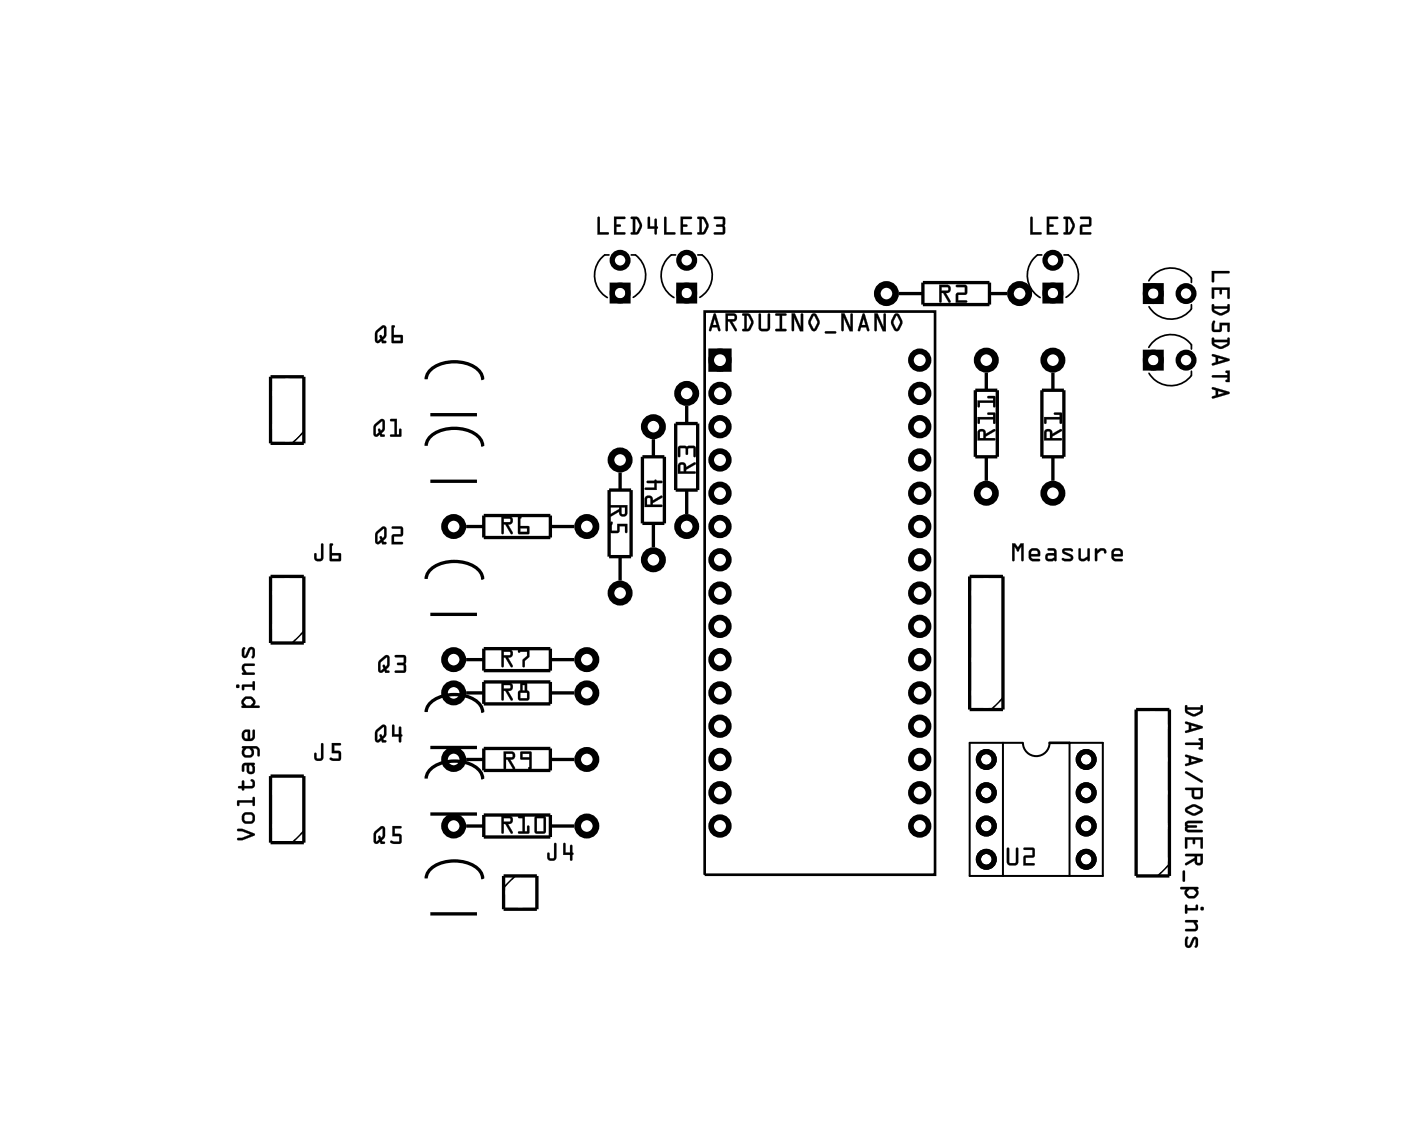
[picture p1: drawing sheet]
<svg xmlns="http://www.w3.org/2000/svg" width="107mm" height="87mm" viewBox="0 0 107 87" stroke-linecap="round" stroke-linejoin="round" font-family="sans-serif">
<path d="M8.6 8.6h.1M53.8 23.8h17.5v43h-17.5zM80.1 56.7h1.5" fill="none" stroke="#000" stroke-width=".2"/>
<path d="M8.6 8.6h.1" fill="none" stroke="#000" stroke-width=".08"/>
<g fill="none" stroke="#000" stroke-width=".25">
<path d="M20.6 28.8h2.6v5h-2.6zM32.8 31.7h3.6M32.8 36.7h3.6M36.8 28.9a1.39 1.39 0 0 0-1.1-1.1 2.97 2.97 0 0 0-2.9 .5l-.2 .3-.1 .4M36.8 34a1.39 1.39 0 0 0-1.1-1.1 2.97 2.97 0 0 0-2.9 .5l-.2 .3-.1 .3M36.9 39.3h5.1v1.7h-5.1zM46.5 37.4h1.7v5.1h-1.7zM47.3 36.1v1.3M49 34.9h1.7v5h-1.7zM49.9 33.5v1.4M49.9 39.9v1.9M51.6 32.3h1.6v5.1h-1.6z"/>
<path d="M52.4 31v1.3M52.4 37.4v1.8M68.6 22.4h1.8M70.4 21.6h5.1v1.6h-5.1zM74.4 29.8h1.7v5.1h-1.7zM75.3 28.4v1.4M75.3 34.9v1.8M75.5 22.4h1.3M79.5 29.8h1.7v5.1h-1.7zM80.3 28.4v1.4M80.3 34.9v1.8M20.6 44h2.6v5.1h-2.6z"/>
<path d="M20.6 59.2h2.6v5.1h-2.6zM32.8 46.9h3.6M32.8 57.1h3.6M35.6 58h1.3M35.6 52.9h1.3M35.6 50.3h1.3M35.6 40.2h1.3M36.8 44.2a1.39 1.39 0 0 0-1.1-1.2 2.97 2.97 0 0 0-2.9 .5l-.2 .3-.1 .4M36.8 59.4a1.39 1.39 0 0 0-1.1-1.1 2.97 2.97 0 0 0-2.9 .5l-.2 .3-.1 .3M36.8 54.3a1.39 1.39 0 0 0-1.1-1.1 2.97 2.97 0 0 0-2.9 .5l-.2 .3-.1 .4M36.9 57.1h5.1v1.7h-5.1zM36.9 49.5h5.1v1.7h-5.1z"/>
<path d="M36.9 52h5.1v1.7h-5.1zM42 58h1.8M42 52.9h1.8M42 50.3h1.8M42 40.2h1.8M47.3 42.5v1.8M74 44h2.5v10.2h-2.5zM86.7 54.2h2.5v12.7h-2.5zM32.8 69.8h3.6M32.8 62.1h3.6M35.6 63h1.3M36.8 67a1.39 1.39 0 0 0-1.1-1.1 2.97 2.97 0 0 0-2.9 .5l-.2 .3-.1 .4"/>
<path d="M36.9 62.2h5.1v1.7h-5.1zM38.4 66.9h2.6v2.5h-2.6zM42 63h1.8"/>
</g>
<g fill="none" stroke="#000" stroke-width=".13">
<path d="M46.5 19.5a.97 .97 0 0 0-1 .8 1.95 1.95 0 0 0 .8 2.4M48.2 19.5h.3a1.95 1.95 0 0 1-.2 3.2M51.5 19.5a.97 .97 0 0 0-.9 .8 1.95 1.95 0 0 0 .8 2.4M53.2 19.5h.4M53.6 19.5a1.95 1.95 0 0 1-.2 3.2M79.5 19.5a.97 .97 0 0 0-1 .8 1.95 1.95 0 0 0 .9 2.4M81.2 19.5h.3a1.95 1.95 0 0 1-.2 3.2M23.2 32.9l-.9 .9M87.6 26.5a1.95 1.95 0 0 1 3.3-.2v.3M87.6 21.4a1.95 1.95 0 0 1 3.3-.2v.4M90.9 28.3v.4a1.95 1.95 0 0 1-3.2-.2M90.9 23.3v.3a1.95 1.95 0 0 1-3.2-.2"/>
<path d="M23.2 48.2l-.9 .9M76.5 53.3l-.9 .9M23.2 63.4l-.9 .9M39.3 66.9l-.9 .8M89.2 66l-.9 .9"/>
</g>
<path d="M76.5 56.7v10.2M80.1 56.7a1.02 1.02 0 0 1-1 1 1.02 1.02 0 0 1-1.1-1h-4v10.2h10.1v-10.2h-2.5v10.2" fill="none" stroke="#000" stroke-width=".15"/>
<g fill="#000">
<path d="M45.6 16.6h.2v1.1h.6a.1 .1 0 0 1 .1 .1 .1 .1 0 0 1-.1 .1h-.8zM45.6 16.6v1.3h.8v-.2h-.6v-1.1zM46.8 16.5h.8a.1 .1 0 0 1 .1 .1 .1 .1 0 0 1-.1 .1h-.6v.4h.3a.1 .1 0 0 1 .1 .1 .1 .1 0 0 1-.1 .1h-.3v.4h.6a.1 .1 0 0 1 .1 .1 .1 .1 0 0 1-.1 .1h-.8zM46.9 16.5v1.4h.8v-.2h-.7v-.4h.3l.1-.1-.1-.1h-.3v-.4h.6l.1-.1zM48.1 16.6h.6l.3 .6-.3 .6-.5 .1a.1 .1 0 0 1-.1-.1 .1 .1 0 0 1 .1-.1h.1v-1h-.2zM48.1 16.6v.1h.2v1h-.1l-.1 .1 .5 .1 .3-.5v-.4l-.2-.4zM48.5 16.7v1h.1l.2-.5-.2-.4zM48.5 16.7l.1 .1 .2 .4-.3 .5zM49.4 16.6h.2v.7h.3v-.5a.1 .1 0 0 1 .1-.1 .1 .1 0 0 1 .1 .1v.5a.09 .09 0 0 1 .1 .1 .09 .09 0 0 1-.1 .1v.3a.1 .1 0 0 1-.1 .1 .1 .1 0 0 1-.1-.1v-.3h-.5zM49.5 16.6l-.1 .9 .5-.1 .1 .4 .1 .1v-.5h.1l-.1-.1v-.6h-.1l-.1 .6h-.3v-.7z"/>
<path d="M45.6 16.6h.2v1.1h.6v.2h-.8zM46.9 16.5l.8 .1-.1 .1h-.6v.4h.3l.1 .1-.1 .1h-.3v.4h.7v.2h-.8zM48.1 16.6h.6a.8 .8 0 0 1 .1 1.2l-.2 .1-.5-.1 .2-.1v-1h-.2zM48.5 16.7v1l.3-.5-.2-.4zM49.4 16.6h.2v.7h.3v-.6h.2v.6l.1 .1-.1 .1v.4l-.2-.1v-.3h-.5z"/>
<path d="M50.7 16.6h.2l-.1 1.1h.6a.1 .1 0 0 1 .1 .1 .1 .1 0 0 1-.1 .1h-.7zM50.7 16.6v1.3h.8v-.2h-.7v-1.1zM51.9 16.5h.8a.1 .1 0 0 1 .1 .1 .1 .1 0 0 1-.1 .1h-.6v.4h.3a.1 .1 0 0 1 .1 .1 .1 .1 0 0 1-.1 .1h-.3v.4h.6a.1 .1 0 0 1 .1 .1 .1 .1 0 0 1-.1 .1h-.8zM51.9 16.5v1.4h.8v-.2h-.6v-.4h.3v-.1v-.1h-.3v-.4h.6l.1-.1zM53.2 16.6h.6l.3 .6-.3 .6-.5 .1a.1 .1 0 0 1-.1-.1 .1 .1 0 0 1 .1-.1h.1v-1h-.2zM53.2 16.6v.1h.2v1h-.1l-.1 .1 .5 .1 .3-.5v-.4l-.3-.4zM53.5 16.7l.1 1h.1l.2-.5-.2-.4zM53.5 16.7l.2 .1 .2 .4-.3 .5h-.1zM54.5 16.6l.6-.1 .2 .2v.5v.6l-.2 .1h-.6a.1 .1 0 0 1-.1-.1 .1 .1 0 0 1 .1-.1h.6v-.4h-.4a.1 .1 0 0 1-.1-.1 .1 .1 0 0 1 .1-.1h.4v-.4h-.6zM54.5 16.6v.1h.7l-.1 .4h-.4l-.1 .1 .1 .1h.4l.1 .4h-.7v.1l.7 .1 .1-.2-.1-.5 .1-.5-.2-.2z"/>
<path d="M50.7 16.6h.1v1.1h.7v.2h-.8zM51.9 16.5l.9 .1-.1 .1h-.6v.4h.3l.1 .1-.1 .1h-.3v.4h.6v.2h-.8zM53.2 16.6h.5a.8 .8 0 0 1 .1 1.2l-.1 .1-.5-.1 .2-.1v-1h-.2zM53.5 16.7v1h.1l.3-.5-.2-.4zM54.5 16.6l.6-.1 .2 .1v.6v.5l-.1 .2-.7-.1v-.1h.6v-.4h-.4l-.1-.1 .1-.1h.4v-.4h-.6z"/>
<path d="M78.6 16.6h.2v1.1h.6a.1 .1 0 0 1 .1 .1 .1 .1 0 0 1-.1 .1h-.8zM78.6 16.6v1.3h.8v-.2h-.6v-1.1zM79.9 16.5h.8a.1 .1 0 0 1 .1 .1 .1 .1 0 0 1-.1 .1h-.7v.4h.3a.1 .1 0 0 1 .1 .1 .1 .1 0 0 1-.1 .1h-.3v.4h.7a.1 .1 0 0 1 .1 .1 .1 .1 0 0 1-.1 .1h-.8zM79.9 16.5v1.4h.8v-.2h-.7v-.4h.3l.1-.1-.1-.1h-.3v-.4h.7v-.1zM81.2 16.6h.5l.3 .6-.2 .6-.6 .1a.1 .1 0 0 1-.1-.1 .1 .1 0 0 1 .1-.1h.1v-1h-.1zM81.2 16.6v.1h.1v1h-.1l-.1 .1 .5 .1 .4-.5v-.4l-.3-.4zM81.5 16.7v1h.1l.2-.5-.2-.4zM81.5 16.7l.1 .1 .2 .4-.3 .5zM82.4 16.6l.7-.1 .2 .1-.1 .7h-.6v.4h.6a.1 .1 0 0 1 .1 .1 .1 .1 0 0 1-.1 .1h-.8v-.7l.7-.1v-.4h-.7zM82.4 16.6l.1 .1h.6v.4l-.6 .1-.1 .7h.8v-.2h-.6v-.4l.6-.1v-.5l-.1-.2z"/>
<path d="M78.6 16.6h.2v1.1h.6v.2h-.8zM79.9 16.5l.8 .1v.1h-.7v.4h.3l.1 .1-.1 .1h-.3v.4h.7v.2h-.8zM81.2 16.6h.5a.8 .8 0 0 1 .1 1.2l-.2 .1-.5-.1h.1l.1-.1v-1h-.1zM81.5 16.7v1l.3-.5-.2-.4zM82.4 16.6l.7-.1 .2 .1-.1 .7h-.6v.4h.6v.2h-.8v-.7l.7-.1v-.4h-.7z"/>
<path d="M28.6 32.4l.5-.4h.2l.1 .8-.3 .3 .1 .1h.1a.1 .1 0 0 1 .1 0 .1 .1 0 0 1-.1 .1h-.3v-.1l-.2 .1h-.2a.94 .94 0 0 1-.1-.8zM28.6 32.4a.97 .97 0 0 0-.1 .8l.2 .1 .3-.1v.1h.3v-.1h-.1l-.1-.1 .2-.3 .1-.6a.21 .21 0 0 0-.2-.2 .21 .21 0 0 0-.2 0zM28.7 32.5v.7l.2-.2-.1-.2a.11 .11 0 0 1 .2-.1 .11 .11 0 0 1 .1 .2l.1-.2v-.5zM28.7 32.5l.5-.4v.6a.14 .14 0 0 1-.1 .2 .14 .14 0 0 1-.2-.2l-.1 .1 .1 .2-.2 .2zM29.8 32h.5v1.2h.1v-.4a.1 .1 0 0 1 .1-.1 .1 .1 0 0 1 .1 .1v.5h-.8a.1 .1 0 0 1-.1-.1 .1 .1 0 0 1 .1 0h.3v-1h-.3zM29.8 32v.1h.3v1.1h-.3v.1h.8v-.6l-.1 .1v.4h-.2v-1.2z"/>
<path d="M28.6 32.4l.5-.4h.2l.1 .8-.3 .3 .3 .1-.1 .1h-.3v-.1l-.3 .1-.2-.1a.98 .98 0 0 1 .1-.8zM28.7 32.5v.7l.2-.2-.1-.2a.11 .11 0 0 1 .2-.1 .11 .11 0 0 1 .1 .2l.1-.2v-.5zM29.8 32h.5v1.2h.1l.1-.4 .1-.1v.6h-.8v-.1h.3v-1l-.3-.1z"/>
<path d="M28.7 25.2l.5-.4 .2 .1 .1 .7-.3 .3 .1 .1h.1a.1 .1 0 0 1 .1 .1 .1 .1 0 0 1-.1 .1h-.3v-.2l-.2 .2-.2-.1a.94 .94 0 0 1-.1-.8zM28.7 25.2a.97 .97 0 0 0-.1 .9l.2 .1 .3-.2 .1 .2h.2v-.2h-.1l-.1-.1 .3-.3v-.6a.21 .21 0 0 0-.2-.1 .21 .21 0 0 0-.2 0zM28.8 25.3v.7l.2-.1v-.2a.11 .11 0 0 1 .1-.1 .11 .11 0 0 1 .1 .1l.1-.1v-.6zM28.8 25.3l.5-.3v.5a.14 .14 0 0 1-.1 .2 .14 .14 0 0 1-.1-.1l-.1 .1v.2l-.2 .1zM29.9 24.8h.1a.09 .09 0 0 1 .1 .1 .09 .09 0 0 1-.1 .1v.6h.7v.6l-.8-.1zM29.9 24.9v1.2l.8 .1v-.6h-.7v-.6l.1-.1zM30 25.7v.3h.6v-.3zM30 25.7h.6v.3h-.6z"/>
<path d="M28.7 25.2l.5-.4 .2 .1 .1 .7-.3 .3 .3 .2-.1 .1h-.2l-.1-.2-.3 .2-.2-.1a.98 .98 0 0 1 .1-.9zM28.8 25.3v.7l.2-.1v-.2a.11 .11 0 0 1 .1-.1 .11 .11 0 0 1 .1 .1l.1-.1v-.6zM29.9 24.9h.2l-.1 .1v.6h.7v.6l-.8-.1zM30 25.7v.3h.6v-.3z"/>
<path d="M46.5 38.6h1.4v.6a.31 .31 0 0 1-.4 .2 .31 .31 0 0 1-.3-.3l-.6 .3-.1-.1 .7-.4v-.2h-.6zM47.4 38.7v.5h.2l.1-.5zM46.6 39.8l.1 .1v.6h.4v-.5h.8v.6h-.2v-.4h-.4l-.1 .4-.6 .1-.1-.2v-.4z"/>
<path d="M46.5 38.6l1.4-.1v.7a.32 .32 0 0 1-.4 .2 .32 .32 0 0 1-.3-.3l-.6 .3a.1 .1 0 0 1-.1 0 .1 .1 0 0 1 0-.1l.7-.4v-.2h-.6zM46.5 38.6l.1 .1h.6v.2l-.7 .4 .1 .1 .6-.4a.31 .31 0 0 0 .3 .4 .31 .31 0 0 0 .4-.2v-.6zM47.4 38.7v.5h.2l.1-.5zM47.4 38.7h.3l-.1 .5h-.2zM46.6 39.8l.2 .1-.1 .6h.4v-.5h.8v.6a.1 .1 0 0 1-.1 .1 .1 .1 0 0 1-.1-.1v-.4h-.4v.4l-.1 .1-.7-.1v-.5zM46.6 39.8l-.1 .3v.4l.1 .2 .6-.1 .1-.4h.4v.4h.1l.1-.6h-.8v.5h-.4v-.6z"/>
<path d="M49.3 37.9a.32 .32 0 0 1 .3-.1 .32 .32 0 0 1 .2 .4l.7-.4v.2l-.7 .4v.1h.7v.1l-1.3 .1zM49.4 38v.5h.2v-.4zM49.4 36.7h.5l.1-.1 .5 .2v.1h-.4v.5h-.8l-.1-.1v-.1h.7v-.3h-.5z"/>
<path d="M49.3 37.9a.32 .32 0 0 1 .3-.1 .32 .32 0 0 1 .2 .4l.6-.4a.1 .1 0 0 1 .1 .1 .1 .1 0 0 1 0 .1l-.7 .4v.1h.7a.1 .1 0 0 1 .1 .1 .1 .1 0 0 1-.1 .1h-1.3v-.6zM49.3 37.9l-.1 .8 1.3-.1v-.1h-.7v-.1l.7-.4v-.2l-.7 .4a.31 .31 0 0 0-.2-.3 .31 .31 0 0 0-.3 0zM49.4 38v.5h.2v-.4zM49.4 38l.2 .1v.4h-.2zM49.4 36.7h.5a.09 .09 0 0 1 .1-.1 .09 .09 0 0 1 .1 .1h.4a.1 .1 0 0 1 .1 .1 .1 .1 0 0 1-.1 .1h-.4v.5h-.8a.1 .1 0 0 1-.1-.1 .1 .1 0 0 1 .1-.1h.6v-.3h-.5zM49.4 36.7v.2h.5v.3h-.7v.1l.1 .1h.8v-.5h.4v-.1l-.5-.2-.1 .1z"/>
<path d="M51.8 35.4a.32 .32 0 0 1 .4-.1 .32 .32 0 0 1 .1 .4l.7-.4 .1 .1-.8 .5v.1h.7l.1 .1-1.4 .1zM51.9 35.5v.5h.3v-.5zM51.8 34.1l1.2-.1 .1 .2v.6h-.2v-.6h-.4v.5h-.1h-.1v-.5h-.4v.6l-.1 .1z"/>
<path d="M51.8 35.4a.32 .32 0 0 1 .4-.1 .32 .32 0 0 1 .1 .4l.7-.4a.1 .1 0 0 1 .1 0 .11 .11 0 0 1-.1 .2l-.7 .4v.1h.7a.1 .1 0 0 1 .1 .1 .1 .1 0 0 1-.1 .1h-1.3v-.6zM51.8 35.4l-.1 .8 1.4-.1-.1-.1h-.7v-.1l.7-.4v-.2l-.7 .4a.31 .31 0 0 0-.1-.4 .31 .31 0 0 0-.4 .1zM51.9 35.5v.5h.3v-.5zM51.9 35.5h.3v.5h-.3zM51.8 34.1l1.2-.1 .1 .2v.6a.1 .1 0 0 1-.1 .1 .1 .1 0 0 1-.1-.1v-.6h-.4v.4a.1 .1 0 0 1-.1 .1 .1 .1 0 0 1-.1-.1v-.4h-.4v.6a.1 .1 0 0 1-.1 .1 .1 .1 0 0 1-.1-.1zM51.8 34.1v.8l.1-.1v-.6h.4v.5h.1h.1v-.5h.4v.6h.2v-.6l-.1-.2z"/>
<path d="M54.5 23.9l.1 .1 .4 1.2-.1 .1-.1-.1-.1-.2h-.4l-.1 .3-.1-.1zM54.5 23.9l-.4 1.3 .1 .1 .1-.3h.4l.1 .2 .1 .1 .1-.1-.4-1.2zM54.5 24.3l-.1 .5h.3zM54.5 24.3l.2 .5h-.3zM55.3 23.9h.7a.32 .32 0 0 1 .2 .4 .32 .32 0 0 1-.3 .2l.3 .6a.1 .1 0 0 1 0 .2 .1 .1 0 0 1-.1-.1l-.4-.7h-.2v.7a.1 .1 0 0 1-.1 .1 .1 .1 0 0 1-.1-.1zM55.4 23.9v1.4l.1-.1v-.7h.2l.4 .7h.1l-.4-.7a.31 .31 0 0 0 .4-.2 .31 .31 0 0 0-.2-.4zM55.5 24.1v.3l.5-.1v-.2zM55.5 24.1h.5l.1 .2-.6 .1zM56.6 23.9l.6 .1 .3 .6-.3 .6-.5 .1a.1 .1 0 0 1-.1-.1 .1 .1 0 0 1 .1-.1h.1v-1h-.2zM56.7 24v.1h.1v1h-.1l-.1 .1 .5 .1 .3-.5v-.4l-.2-.4zM57 24.1v1h.1l.2-.5-.2-.5zM57 24.1h.1l.2 .5-.3 .5zM57.9 23.9l.2 .1v1v.1l.5-.1v-1a.1 .1 0 0 1 .1-.1 .1 .1 0 0 1 .1 .1l-.1 1.1-.1 .2h-.5l-.1-.1-.1-.2zM57.9 24v1.1l.1 .2h.6l.1-.3v-1l-.1-.1v.1v1.1h-.5l-.1-.1v-1zM59.2 23.9h.7a.1 .1 0 0 1 .1 .1 .1 .1 0 0 1-.1 .1h-.2v1h.2a.1 .1 0 0 1 .1 .1 .1 .1 0 0 1-.1 .1h-.7a.1 .1 0 0 1-.1-.1 .1 .1 0 0 1 .1-.1h.3v-1h-.3zM59.2 24v.1h.3v1h-.3v.1l.8 .1v-.2h-.3v-1h.3v-.1zM60.4 23.9h.2l.5 1.1v-1a.1 .1 0 0 1 .1-.1 .1 .1 0 0 1 .1 .1v1.3h-.3l-.4-1.1v1a.1 .1 0 0 1-.1 .1 .1 .1 0 0 1-.1-.1zM60.4 23.9v1.3l.1 .1 .1-.1v-1l.4 1.1h.3v-1.3l-.1-.1-.1 .1v1l-.5-1.1zM61.9 24l.2-.1 .2 .1 .2 .5-.2 .7a.24 .24 0 0 1-.4 0l-.2-.6zM61.9 24l-.2 .6 .2 .6a.24 .24 0 0 0 .4 0l.2-.6-.2-.6a.23 .23 0 0 0-.4 0zM62.1 24.1l-.2 .4 .2 .6 .3-.5zM62.1 24.1l.3 .5-.3 .5-.3-.5zM63 25.3h.7a.1 .1 0 0 1 .1 .1 .1 .1 0 0 1-.1 .1h-.7zM63 25.3v.1h.7h.1l-.1-.1zM64.2 23.9h.2l.5 1.1v-1a.1 .1 0 0 1 .1-.1 .1 .1 0 0 1 .1 .1v1.3h-.3l-.4-1.1v1a.1 .1 0 0 1-.1 .1 .1 .1 0 0 1-.1-.1zM64.2 23.9v1.3l.1 .1 .1-.1v-1l.4 1.1h.3l-.1-1.3-.1-.1v.1v1l-.5-1.1zM65.8 23.9l.2 .1 .3 1.2v.1l-.1-.1-.1-.2h-.4l-.1 .3-.2-.1zM65.8 23.9l-.3 1.3 .1 .1 .1-.3h.4l.1 .2 .1 .1v-.1l-.3-1.2zM65.9 24.3l-.2 .5h.3zM65.9 24.3l.1 .5h-.3zM66.7 23.9h.3l.4 1.1v-1a.1 .1 0 0 1 .1-.1 .1 .1 0 0 1 .1 .1v1.3h-.3l-.4-1.1v1a.1 .1 0 0 1-.1 .1 .1 .1 0 0 1-.1-.1zM66.7 23.9v1.3l.1 .1 .1-.1v-1l.5 1.1h.2v-1.3l-.1-.1-.1 .1v1l-.4-1.1zM68.2 24l.2-.1 .2 .1 .2 .5-.2 .7a.24 .24 0 0 1-.4 0l-.2-.6zM68.3 24l-.3 .6 .2 .6a.24 .24 0 0 0 .4 0l.2-.6-.2-.6a.23 .23 0 0 0-.3 0zM68.4 24.1l-.2 .4 .2 .6 .3-.5zM68.4 24.1l.3 .5-.3 .5-.2-.5z"/>
<path d="M54.5 23.9l.1 .1 .4 1.2-.1 .1-.1-.1-.1-.2h-.4v.2h-.2zM54.5 24.3l-.1 .5h.3zM55.4 23.9h.6a.31 .31 0 0 1 .2 .4 .31 .31 0 0 1-.3 .2l.3 .7-.1 .1-.4-.8h-.2v.7l-.1 .1zM55.5 24.1v.3l.5-.1v-.2zM56.6 23.9l.6 .1a.8 .8 0 0 1 .1 1.1l-.2 .2-.5-.1v-.1h.2v-1h-.2zM57 24.1v1l.3-.5-.2-.5zM57.9 23.9l.2 .1v1v.1l.5-.1v-1l.1-.1v.1l.1 1-.2 .3h-.6l-.1-.2zM59.2 23.9l.8 .1v.1h-.3v1h.3v.2l-.8-.1v-.1h.3v-1h-.3zM60.4 23.9h.2l.5 1.1v-1l.1-.1 .1 .1v1.3h-.3l-.4-1.1v1l-.1 .1-.1-.1zM61.9 24l.2-.1 .2 .1 .2 .5-.2 .7a.23 .23 0 0 1-.4 0l-.2-.6zM62.1 24.1l-.2 .5 .2 .5 .3-.5zM63 25.3h.7l.1 .1-.1 .1h-.7zM64.2 23.9h.2l.5 1.1v-1l.1-.1 .1 .1v1.3h-.3l-.4-1.1v1l-.1 .1-.1-.1zM65.8 23.9l.2 .1 .3 1.2v.1l-.1-.1-.1-.2h-.4l-.1 .2h-.1zM65.9 24.3l-.2 .5h.3zM66.7 23.9h.3l.4 1.1v-1l.1-.1 .1 .1v1.3h-.2l-.5-1.1v1l-.1 .1-.1-.1zM68.2 24l.2-.1 .2 .1 .2 .5-.2 .7a.23 .23 0 0 1-.4 0l-.2-.6zM68.4 24.1l-.2 .5 .2 .5 .3-.5z"/>
<path d="M71.7 21.7h.6a.32 .32 0 0 1 .2 .4 .32 .32 0 0 1-.3 .3l.3 .6a.1 .1 0 0 1 0 .1 .1 .1 0 0 1-.1 0l-.4-.7h-.2v.6a.1 .1 0 0 1 0 .1 .1 .1 0 0 1-.1-.1zM71.7 21.7v1.4l.1-.1v-.6h.2l.4 .7 .1-.1-.3-.6a.31 .31 0 0 0 .3-.3 .31 .31 0 0 0-.2-.4zM71.8 21.9v.3l.5-.1v-.2zM71.8 21.9h.5l.1 .2-.6 .1zM72.9 21.8l.7-.1 .2 .1-.1 .7h-.6v.4h.6a.1 .1 0 0 1 .1 .1 .1 .1 0 0 1-.1 .1h-.8l.1-.7 .6-.1v-.4h-.6zM73 21.8v.1h.6v.4l-.6 .1-.1 .7h.8v-.2h-.6v-.4h.6l.1-.6-.2-.2z"/>
<path d="M71.7 21.7h.6a.32 .32 0 0 1 .2 .4 .32 .32 0 0 1-.3 .3l.3 .6-.1 .1-.4-.7h-.2v.6l-.1 .1zM71.8 21.9v.3l.5-.1v-.2zM73 21.8l.6-.1 .2 .1-.1 .7h-.6v.4h.6v.2h-.8l.1-.7 .6-.1v-.4h-.6z"/>
<path d="M74.7 32.8a.32 .32 0 0 1 .3 0 .32 .32 0 0 1 .2 .3l.7-.3v.1l-.7 .4v.1h.7v.2h-1.3zM74.8 33v.4h.2v-.4zM74.6 31.8h1.2v-.1h-.4l-.1-.2h.6v.8h-.1v-.3h-1v.3h-.2zM74.6 30.6h1.2v-.2h-.4l-.1-.1 .6-.1v.8h-.1v-.3h-1v.3l-.2 .1z"/>
<path d="M74.7 32.8a.32 .32 0 0 1 .3 0 .32 .32 0 0 1 .2 .3l.6-.3a.1 .1 0 0 1 .1 0 .1 .1 0 0 1 0 .1l-.7 .4v.1h.7a.1 .1 0 0 1 .1 .1 .1 .1 0 0 1-.1 .1h-1.3v-.6zM74.7 32.8l-.1 .8h1.3v-.2h-.7v-.1l.7-.4v-.1l-.7 .3a.31 .31 0 0 0-.2-.3 .31 .31 0 0 0-.3 0zM74.8 33v.4h.2v-.4zM74.8 32.9l.2 .1v.4h-.2zM74.6 31.8h1.2v-.1h-.4a.1 .1 0 0 1-.1-.1 .1 .1 0 0 1 .1-.1h.5l.1 .8a.1 .1 0 0 1-.1 .1 .1 .1 0 0 1-.1-.1v-.3h-1v.3a.1 .1 0 0 1-.1 .1 .1 .1 0 0 1-.1-.1zM74.6 31.8v.5h.1l.1-.3h1v.3h.1v-.8h-.6l.1 .1 .4 .1v.1zM74.6 30.6h1.2v-.2h-.4a.1 .1 0 0 1-.1-.1 .1 .1 0 0 1 .1-.1h.5l.1 .8a.1 .1 0 0 1-.1 .1 .1 .1 0 0 1-.1-.1v-.3h-1v.3a.1 .1 0 0 1-.1 .1 .1 .1 0 0 1-.1-.1zM74.6 30.6v.5l.1-.1 .1-.3h1v.3h.1v-.8l-.6 .1 .1 .1h.4v.2z"/>
<path d="M79.7 32.8a.32 .32 0 0 1 .4 0 .32 .32 0 0 1 .2 .3l.7-.3v.1l-.7 .4v.1h.6l.1 .2h-1.3zM79.9 33l-.1 .4h.3v-.4zM79.7 31.8h1.2v-.1h-.4l-.1-.2h.6v.8h-.1v-.3h-1.1v.3h-.1z"/>
<path d="M79.7 32.8a.32 .32 0 0 1 .4 0 .32 .32 0 0 1 .2 .3l.6-.3a.1 .1 0 0 1 .1 0 .1 .1 0 0 1 0 .1l-.7 .4v.1h.6a.1 .1 0 0 1 .1 .1 .1 .1 0 0 1-.1 .1h-1.2v-.6zM79.7 32.8v.8h1.3l-.1-.2h-.6v-.1l.7-.4v-.1l-.7 .3a.31 .31 0 0 0-.2-.3 .31 .31 0 0 0-.4 0zM79.9 33l-.1 .4h.3v-.4zM79.9 32.9l.2 .1v.4h-.3zM79.7 31.8h1.2v-.1h-.4a.1 .1 0 0 1-.1-.1 .1 .1 0 0 1 .1-.1h.5v.8a.1 .1 0 0 1-.1 .1 .1 .1 0 0 1-.1-.1l.1-.3h-1.1l.1 .3a.1 .1 0 0 1-.1 .1 .1 .1 0 0 1-.1-.1zM79.7 31.8v.5h.1v-.3h1.1v.3h.1v-.8h-.6l.1 .1 .4 .1v.1z"/>
<path d="M92.5 20.7h1.2l.1 .1-.1 .1h-1.1v.6l-.1 .1v-.1zM92.5 21.9h1.3v.9h-.1l-.1-.7h-.4v.3l-.1 .1v-.1v-.3h-.5v.6l-.1 .1zM92.5 23.2h.1v.2h1l.1-.2h.1v.6a.8 .8 0 0 1-1.2 .1l-.1-.2zM92.6 23.6l.1 .1 .4 .2 .5-.3zM92.6 24.5l.1 .1-.1 .6h.5v-.6h.7v.7h-.1l-.1-.5h-.4v.5h-.6l-.1-.1v-.4z"/>
<path d="M92.4 20.7h1.3a.1 .1 0 0 1 .1 .1 .1 .1 0 0 1-.1 .1h-1.1v.6a.1 .1 0 0 1-.1 .1 .1 .1 0 0 1-.1-.1zM92.5 20.7v.8h.1v-.6h1.1l.1-.1-.1-.1zM92.4 21.9h1.4v.8a.1 .1 0 0 1-.1 .1 .1 .1 0 0 1-.1-.1v-.6h-.4v.3a.1 .1 0 0 1-.1 .1 .1 .1 0 0 1-.1-.1l.1-.3h-.5v.6a.1 .1 0 0 1-.1 .1 .1 .1 0 0 1-.1-.1zM92.5 21.9v.9l.1-.1v-.6h.5v.3v.1l.1-.1v-.3h.5v.7h.1v-.9zM92.5 23.2h.1v.2h1v-.1a.1 .1 0 0 1 .1-.1 .1 .1 0 0 1 .1 .1l-.1 .5-.6 .3-.6-.3zM92.5 23.2v.6l.5 .2h.3l.5-.3v-.5l-.1 .1v.1h-1.1v-.2zM92.6 23.6l.1 .1 .4 .2 .5-.2v-.1zM92.6 23.5h1.1v.1l-.6 .3-.4-.2zM92.6 24.5l.1 .1-.1 .6h.5l-.1-.6h.8v.7a.1 .1 0 0 1-.1 .1 .1 .1 0 0 1-.1-.1v-.5h-.4v.4l-.1 .1h-.6v-.6zM92.6 24.5l-.1 .3v.4l.1 .1h.6v-.5h.5v.5h.1v-.7h-.7v.6h-.5l.1-.6z"/>
<path d="M92.5 25.8h.1v.1h1l.1-.1h.1v.5a.8 .8 0 0 1-1.2 .1l-.1-.1zM92.6 26.1l.1 .2 .4 .2 .5-.3v-.1zM92.5 27l1.3 .4v.1l-1.3 .4v-.1l.3-.1v-.4l-.3-.1zM92.9 27.3v.3l.5-.1zM92.5 28.7l1.1-.1v-.1l-.1-.1v-.1h.3v.9l-.3-.1v-.1h.1v-.2h-1.1zM92.5 29.6l1.3 .3v.1l-1.3 .4v-.1l.3-.1v-.4l-.3-.1zM92.9 29.8v.3l.5-.1z"/>
<path d="M92.5 25.8h.1v.1h1a.1 .1 0 0 1 .1-.1 .1 .1 0 0 1 .1 .1l-.1 .5-.6 .2-.6-.3zM92.5 25.8v.5l.5 .3h.3l.5-.4v-.4h-.1v.1h-1.1v-.1zM92.6 26.1l.1 .1 .4 .2 .5-.2v-.1zM92.6 26.1h1.1v.1l-.6 .3-.4-.2zM92.5 27l1.3 .4v.1l-1.3 .4v-.2h.3v-.4l-.3-.1zM92.5 27.1v.1l.3 .1v.4l-.3 .1v.1l1.3-.4v-.1zM92.9 27.3v.3l.5-.1zM92.9 27.3l.5 .2-.5 .1zM92.5 28.7l1.1-.1v-.1a.11 .11 0 0 1-.1-.1 .11 .11 0 0 1 0-.1h.3v.9h-.2a.11 .11 0 0 1-.1-.2 .1 .1 0 0 1 .1 0v-.2h-1.1zM92.5 28.7v.1h1.2v.2l-.2 .1 .3 .1v-.9h-.3l.2 .2v.1zM92.5 29.6l1.3 .3v.1l-1.3 .4v-.1l.3-.1v-.4l-.3-.1zM92.5 29.6v.1l.3 .1v.4l-.3 .1v.1l1.3-.4v-.1zM92.9 29.8v.3l.5-.1zM92.9 29.8l.5 .2-.5 .1z"/>
<path d="M24.5 41.5l.2 .1v1a.37 .37 0 0 1-.4 .3 .37 .37 0 0 1-.3-.3v-.3a.1 .1 0 0 1 .1-.1 .1 .1 0 0 1 .1 .1v.3h.3zM24.5 41.5v1.1h-.3l-.1-.4-.1 .1v.3a.35 .35 0 0 0 .3 .2 .35 .35 0 0 0 .4-.2v-1zM25.2 41.5h.1a.09 .09 0 0 1 .1 .1 .09 .09 0 0 1-.1 .1v.5l.7 .1v.5h-.9zM25.2 41.5v1.3h.8v-.5l-.7-.1v-.6l.1-.1zM25.3 42.4v.3h.5v-.3zM25.3 42.4h.6v.3h-.6z"/>
<path d="M24.5 56.7l.2 .1v1a.37 .37 0 0 1-.4 .3 .37 .37 0 0 1-.3-.3v-.3a.1 .1 0 0 1 .1-.1 .1 .1 0 0 1 .1 .1v.4h.3zM24.5 56.7v1.1l-.3 .1-.1-.4h-.1v.3a.35 .35 0 0 0 .3 .3 .35 .35 0 0 0 .4-.3v-1zM25.3 56.7h.6a.1 .1 0 0 1 .1 .1 .1 .1 0 0 1-.1 .1h-.4v.4l.5 .1v.6l-.2 .1-.6-.1a.1 .1 0 0 1-.1-.1 .11 .11 0 0 1 .2-.1l.5 .1v-.4h-.5zM25.3 56.7v.8h.6v.4l-.7-.1v.2l.2 .1h.5l.1-.2v-.5l-.1-.1h-.4v-.4h.5v-.1z"/>
<path d="M24.5 41.5l.2 .1v1a.36 .36 0 0 1-.4 .2 .36 .36 0 0 1-.3-.2v-.3l.1-.1v.1l.1 .3h.3zM25.2 41.5h.2l-.1 .2v.5l.7 .1v.5h-.8zM25.3 42.4v.3h.5v-.3z"/>
<path d="M24.5 56.7l.2 .1v1a.36 .36 0 0 1-.4 .3 .36 .36 0 0 1-.3-.3v-.3h.1l.1 .4 .3-.1zM25.3 56.7h.6l.1 .1-.1 .1h-.4v.4h.4l.1 .1v.6l-.2 .1h-.4a.15 .15 0 0 1-.2 0 .16 .16 0 0 1 .1-.3l.5 .1v-.4h-.5z"/>
<path d="M28.7 55.7l.5-.4 .2 .1 .1 .7-.3 .3 .1 .1h.1a.1 .1 0 0 1 .1 .1 .1 .1 0 0 1-.1 .1h-.3v-.2l-.2 .2-.2-.1a.94 .94 0 0 1-.1-.8zM28.7 55.7a.97 .97 0 0 0-.1 .8l.2 .2 .3-.2 .1 .2 .2-.1v-.1h-.1l-.1-.1 .3-.3v-.6a.21 .21 0 0 0-.2-.2 .21 .21 0 0 0-.2 .1zM28.8 55.8v.7l.2-.2v-.1a.11 .11 0 0 1 .1-.2 .11 .11 0 0 1 .1 .2l.1-.2v-.5zM28.8 55.8l.5-.3v.5a.14 .14 0 0 1-.1 .2 .14 .14 0 0 1-.1-.1h-.1v.2l-.2 .2zM29.9 55.3l.2 .1v.6h.3v-.5a.1 .1 0 0 1 .1-.1 .1 .1 0 0 1 .1 .1v.5a.09 .09 0 0 1 .1 .1 .09 .09 0 0 1-.1 .1v.4a.1 .1 0 0 1-.1 .1 .1 .1 0 0 1-.1-.1v-.4h-.5zM29.9 55.3v.9h.5v.4l.2 .1v-.5l.1-.1h-.1v-.6h-.2v.6h-.3v-.7z"/>
<path d="M28.7 55.7l.5-.4 .2 .1 .1 .7-.3 .3 .3 .2-.1 .1h-.2l-.1-.2-.3 .2-.2-.2a.98 .98 0 0 1 .1-.8zM28.8 55.8v.7l.2-.2v-.1a.11 .11 0 0 1 .1-.1 .11 .11 0 0 1 .1 .1l.1-.2v-.5zM29.9 55.3l.2 .1v.6h.3v-.5h.2v.5l.1 .1-.1 .1v.5l-.2-.1v-.4h-.5z"/>
<path d="M28.7 40.6l.5-.4h.2l.1 .8-.3 .3 .1 .1h.1a.1 .1 0 0 1 .1 .1 .1 .1 0 0 1-.1 .1h-.2l-.1-.2-.2 .1h-.2a.94 .94 0 0 1-.1-.8zM28.7 40.6a.97 .97 0 0 0-.1 .8l.2 .1 .3-.1 .1 .1h.3v-.1h-.2l-.1-.1 .3-.3v-.6a.21 .21 0 0 0-.1-.2 .21 .21 0 0 0-.3 0zM28.9 40.7l-.1 .7 .2-.2v-.2a.11 .11 0 0 1 .1-.1 .11 .11 0 0 1 .1 .2l.1-.2v-.5zM28.9 40.7l.4-.3v.5a.14 .14 0 0 1-.1 .2 .14 .14 0 0 1-.1-.2l-.1 .1v.2l-.2 .2zM29.9 40.2h.7l.1 .1v.6h-.6v.5h.6a.1 .1 0 0 1 .1 .1 .1 .1 0 0 1-.1 .1h-.8v-.8h.7v-.4h-.7zM29.9 40.2v.1h.7v.5h-.7v.7h.8v-.1h-.6v-.5h.6v-.6l-.1-.1z"/>
<path d="M28.7 40.6l.5-.4h.2l.1 .8-.3 .3 .3 .2h-.1h-.2l-.1-.1-.3 .1-.2-.1a.98 .98 0 0 1 .1-.8zM28.9 40.7l-.1 .7 .2-.2v-.2a.11 .11 0 0 1 .1-.1 .11 .11 0 0 1 .1 .2l.1-.2v-.5zM29.9 40.2h.7l.1 .1v.6h-.6v.5h.6v.1h-.8v-.7h.7v-.4l-.7-.1z"/>
<path d="M29 50.4l.4-.4 .3 .1v.7l-.2 .3v.1h.1a.1 .1 0 0 1 .1 .1 .1 .1 0 0 1-.1 .1h-.2l-.1-.2-.2 .2-.2-.1a.94 .94 0 0 1 0-.8zM29 50.4a.97 .97 0 0 0-.1 .8l.2 .1 .2-.1 .1 .2 .3-.1v-.1h-.2v-.1l.2-.3v-.6a.21 .21 0 0 0-.1-.2 .21 .21 0 0 0-.2 .1zM29.1 50.5v.7l.2-.2-.1-.1a.11 .11 0 0 1 .1-.2 .11 .11 0 0 1 .1 .2l.1-.2v-.5zM29.1 50.5l.4-.3 .1 .5a.14 .14 0 0 1-.1 .2 .14 .14 0 0 1-.2-.2l-.1 .1 .1 .2-.3 .2zM30.1 50h.7l.2 .2-.1 .5 .1 .6-.2 .1h-.6a.1 .1 0 0 1-.1-.1 .1 .1 0 0 1 .1-.1h.6v-.4h-.4a.1 .1 0 0 1-.1-.1 .1 .1 0 0 1 .1-.1h.4v-.4h-.6zM30.1 50l.1 .2h.6v.4h-.5v.1l.5 .1v.4h-.6l-.1 .1h.8l.1-.1-.1-.5 .1-.6-.2-.1z"/>
<path d="M29 50.4l.4-.4 .3 .1v.7l-.2 .3 .2 .2v.1h-.3l-.1-.2-.2 .2-.2-.2a.98 .98 0 0 1 .1-.8zM29.1 50.5l-.1 .7 .3-.2-.1-.1a.11 .11 0 0 1 .1-.2 .11 .11 0 0 1 .1 .2l.1-.2v-.5zM30.1 50h.7l.2 .1-.1 .6 .1 .5-.1 .1h-.8l.1-.1h.6v-.4h-.5v-.1v-.1h.5v-.4h-.6z"/>
<path d="M38.2 49.6h.7a.32 .32 0 0 1 .2 .3 .32 .32 0 0 1-.3 .3l.3 .6a.1 .1 0 0 1 0 .1 .1 .1 0 0 1-.1 0l-.4-.7h-.2v.6a.1 .1 0 0 1-.1 .1 .1 .1 0 0 1-.1-.1zM38.3 49.6v1.3l.1-.1v-.6h.2l.4 .7h.1l-.4-.7a.31 .31 0 0 0 .4-.3 .31 .31 0 0 0-.2-.3zM38.4 49.7v.3h.5v-.2zM38.4 49.7h.5l.1 .3h-.6zM39.5 49.6h.9v.5l-.4 .3 .1 .4a.1 .1 0 0 1-.1 .1 .1 .1 0 0 1-.1-.1v-.4l.3-.3v-.4h-.5l-.1 .1zM39.6 49.6v.2l.6-.1v.4l-.3 .3v.5h.1v-.5l.4-.3v-.5z"/>
<path d="M38.2 39.4h.7a.32 .32 0 0 1 .2 .4 .32 .32 0 0 1-.3 .2l.3 .6a.1 .1 0 0 1 0 .2 .1 .1 0 0 1-.1-.1l-.4-.7h-.2v.7a.1 .1 0 0 1-.1 .1 .1 .1 0 0 1-.1-.1zM38.3 39.4v1.4l.1-.1v-.7h.2l.4 .7h.1l-.4-.7a.31 .31 0 0 0 .4-.2 .31 .31 0 0 0-.2-.4zM38.4 39.6v.3l.5-.1v-.2zM38.4 39.6h.5l.1 .2-.6 .1zM39.5 39.4h.2a.09 .09 0 0 1 .1 .1 .09 .09 0 0 1-.1 .1v.5l.7 .1-.1 .6-.8-.1zM39.6 39.4l-.1 1.3 .8 .1 .1-.6h-.7v-.6l.1-.1zM39.7 40.3v.3h.5v-.3zM39.7 40.3h.5v.3h-.5z"/>
<path d="M38.2 52.1h.7a.32 .32 0 0 1 .2 .4 .32 .32 0 0 1-.3 .2l.3 .6a.1 .1 0 0 1 0 .2 .1 .1 0 0 1-.1-.1l-.4-.7h-.2v.7a.1 .1 0 0 1-.1 .1 .1 .1 0 0 1-.1-.1zM38.3 52.1v1.4l.1-.1v-.7h.2l.4 .7h.1l-.4-.7a.31 .31 0 0 0 .4-.2 .31 .31 0 0 0-.2-.4zM38.4 52.3v.3l.5-.1v-.2zM38.4 52.3h.5l.1 .2-.6 .1zM39.7 52.1l.5 .1v.5l.2 .2v.4l-.1 .2h-.6l-.2-.1v-.5l.2-.2zM39.7 52.1v.6l-.2 .2v.5l.2 .1h.6l.1-.2v-.4l-.2-.2v-.5zM39.7 52.9v.4h.5v-.4zM39.7 52.9h.5v.4h-.5zM39.9 52.3v.4h.1v-.4zM39.9 52.3h.1v.4h-.1z"/>
<path d="M38.3 49.6h.6a.32 .32 0 0 1 .2 .3 .32 .32 0 0 1-.3 .3l.3 .7h-.1l-.4-.7h-.2v.6l-.1 .1zM38.4 49.7v.3h.5v-.2zM39.5 49.6h.9v.5l-.4 .3v.5h-.1v-.5l.3-.3v-.4l-.6 .1z"/>
<path d="M38.3 39.4h.6a.32 .32 0 0 1 .2 .4 .32 .32 0 0 1-.3 .2l.3 .7-.1 .1-.4-.8h-.2v.7l-.1 .1zM38.4 39.6v.3l.5-.1v-.2zM39.5 39.4l.3 .1-.1 .1v.5l.7 .1-.1 .6-.8-.1zM39.7 40.3v.3h.5v-.3z"/>
<path d="M38.3 52.1h.6a.32 .32 0 0 1 .2 .4 .32 .32 0 0 1-.3 .2l.3 .7-.1 .1-.4-.8h-.2v.7l-.1 .1zM38.4 52.3v.3l.5-.1v-.2zM39.7 52.1l.5 .1v.5l.2 .2v.4l-.1 .2h-.6l-.2-.1v-.5l.2-.2zM39.7 52.9v.4h.5v-.4zM39.9 52.3v.4h.1v-.4z"/>
<path d="M38.4 57.3h.6a.32 .32 0 0 1 .3 .4 .32 .32 0 0 1-.4 .3l.4 .6a.1 .1 0 0 1 0 .1 .1 .1 0 0 1-.2 0l-.4-.7h-.1v.6a.1 .1 0 0 1-.1 .1 .1 .1 0 0 1-.1-.1zM38.4 57.4l.1 1.3 .1-.1v-.6h.1l.4 .7h.2l-.4-.7a.31 .31 0 0 0 .4-.3 .31 .31 0 0 0-.3-.3zM38.6 57.5v.3l.5-.1v-.2zM38.6 57.5h.5v.3h-.5zM39.7 57.4h.9v1.2l-.2 .1a.09 .09 0 0 1-.1-.1 .09 .09 0 0 1 .1-.1v-.5l-.7-.1zM39.7 57.4v.5l.7 .1v.6h-.1l.2 .1v-1.3zM39.9 57.5v.3h.5v-.3zM39.9 57.5h.5v.3h-.5z"/>
<path d="M38.4 57.4h.6a.32 .32 0 0 1 .3 .3 .32 .32 0 0 1-.4 .3l.4 .7h-.1l-.5-.7h-.1v.6l-.1 .1zM38.6 57.5v.3l.5-.1v-.2zM39.7 57.4h.9l-.1 1.3-.2-.1 .1-.1v-.5l-.7-.1zM39.9 57.5v.3h.5v-.3z"/>
<path d="M77.2 41.5h.3l.2 .3 .2-.3h.2v1.2a.1 .1 0 0 1-.1 .1 .1 .1 0 0 1-.1-.1v-1l-.1 .3a.1 .1 0 0 1-.1 .1 .1 .1 0 0 1-.1-.1l-.2-.3v1a.1 .1 0 0 1-.1 .1 .1 .1 0 0 1-.1-.1zM77.2 41.5v1.3h.1l.1-.1v-1l.3 .4 .2-.4v1l.1 .1 .1-1.3h-.2l-.2 .3-.3-.3zM78.6 42l.2-.2h.3l.2 .2 .1 .2-.1 .2-.6 .1 .1 .1 .5 .1a.1 .1 0 0 1 .1 0 .1 .1 0 0 1-.1 .1h-.5l-.2-.1-.1-.2zM78.6 42l-.1 .5 .1 .2 .2 .1h.5v-.1h-.5l-.1-.2 .6-.1 .1-.2-.2-.3h-.4zM78.7 42.1v.2h.5l-.1-.3zM78.7 42.1l.4-.1 .1 .3h-.5zM79.9 41.9l.4-.1 .2 .1 .1 .2v.6a.09 .09 0 0 1-.1 .1 .09 .09 0 0 1-.1-.1l-.4 .1a.32 .32 0 0 1-.3-.3 .32 .32 0 0 1 .3-.3h.4v-.2h-.4zM80 41.9v.1l.4 .1v.1h-.4a.31 .31 0 0 0-.2 .3 .31 .31 0 0 0 .2 .3l.5-.1 .1 .1v-.7l-.2-.2zM80 42.4v.2l.2 .1 .2-.1v-.2zM79.9 42.4h.5v.2l-.1 .1h-.3zM81.1 41.9h.1a.71 .71 0 0 1 .7 0 .12 .12 0 0 1-.1 .2 .12 .12 0 0 1-.2-.1l-.4 .1 .5 .2a.28 .28 0 0 1 .2 .3 .28 .28 0 0 1-.3 .2h-.6a.12 .12 0 0 1 .1-.2 .12 .12 0 0 1 .2 .1l.3-.1h.1l-.6-.4-.1-.1zM81.1 41.9l-.1 .2 .1 .1 .6 .4-.1 .1-.5-.1-.1 .1 .2 .1h.4a.27 .27 0 0 0 .3-.2 .27 .27 0 0 0-.2-.3l-.5-.2 .5-.1a.09 .09 0 0 0 .1 .1 .09 .09 0 0 0 0-.1l-.2-.1zM82.3 41.9h.2v.7l.1 .1 .4-.2v-.6a.1 .1 0 0 1 .1-.1 .1 .1 0 0 1 .1 .1v.8a.11 .11 0 0 1-.2 .1 .1 .1 0 0 1 0-.1 .4 .4 0 0 1-.7-.1zM82.3 41.9v.7a.35 .35 0 0 0 .5 .2l.2-.1v.1h.1v-.9h-.1v.6l-.4 .2-.1-.1-.1-.7zM83.6 41.9h.1v.1l.2-.1a.33 .33 0 0 1 .4 0 .33 .33 0 0 1 .1 .3 .14 .14 0 0 1-.2 0 .14 .14 0 0 1 0-.2h-.2l-.3 .3v.4a.1 .1 0 0 1-.1 .1 .1 .1 0 0 1-.1-.1zM83.6 41.9v.9h.1v-.5l.3-.3h.2l.2 .2a.23 .23 0 0 0 0-.2 .23 .23 0 0 0-.3-.1h-.2l-.2 .2v-.2zM84.9 42l.2-.2h.3l.2 .2 .1 .2v.2l-.7 .1 .1 .1 .5 .1a.1 .1 0 0 1 .1 0 .1 .1 0 0 1-.1 .1h-.5l-.2-.1-.1-.2zM84.9 42l-.1 .5 .1 .2 .2 .1h.5v-.1h-.5l-.1-.2 .6-.1 .1-.2-.1-.3h-.5zM85 42.1v.2h.5l-.1-.3zM85 42.1l.4-.1 .1 .3h-.5z"/>
<path d="M77.2 41.5h.2l.3 .3 .2-.3h.2l-.1 1.3-.1-.1v-1l-.2 .3a.1 .1 0 0 1 0 .1 .1 .1 0 0 1-.1-.1l-.2-.3v1l-.1 .1zM78.6 42l.2-.2 .3 .1 .2 .1 .1 .2-.1 .2-.6 .1 .1 .2h.5v.1h-.5l-.2-.1-.1-.2zM78.7 42.1v.2h.5l-.1-.3zM80 41.9h.4l.2 .2v.7l-.2-.1-.4 .1a.32 .32 0 0 1-.3-.3 .32 .32 0 0 1 .3-.3h.4v-.1l-.4-.1zM80 42.4v.3h.2l.2-.1v-.2zM81.1 41.9l.5-.1 .3 .2a.12 .12 0 0 1-.1 .1 .12 .12 0 0 1-.2-.1l-.4 .1 .5 .2a.27 .27 0 0 1 .2 .3 .27 .27 0 0 1-.3 .2h-.4l-.2-.1 .1-.1 .5 .1 .1-.1-.6-.4-.1-.1zM82.3 41.9h.2v.7l.1 .1 .4-.2v-.6h.1v.9h-.1v-.1a.38 .38 0 0 1-.4 .1 .38 .38 0 0 1-.3-.2zM83.6 41.9h.1v.1l.2-.1a.33 .33 0 0 1 .4 0 .33 .33 0 0 1 .1 .3 .12 .12 0 0 1-.2 0 .12 .12 0 0 1 0-.2h-.2l-.3 .3v.5h-.1zM84.9 42l.2-.2 .3 .1 .2 .1 .1 .2-.1 .2-.6 .1 .1 .2h.5v.1h-.5l-.2-.1-.1-.2zM85 42.1v.2h.5l-.1-.3z"/>
<path d="M90.4 53.8h.2v.2h1v-.2h.1v.6a.8 .8 0 0 1-1.1 .1l-.2-.2zM90.6 54.2v.1l.5 .2 .5-.3zM90.4 55.1l1.3 .3 .1 .1-1.3 .4-.1-.1 .3-.1v-.4l-.3-.1zM90.9 55.4v.3l.5-.2zM90.4 56.7h1.2v-.2h-.1v-.1l.3-.1v.9h-.3v-.1l.1-.1v-.1h-1.1zM90.4 57.6l1.3 .4 .1 .1-1.3 .4-.1-.2 .3-.1v-.4h-.3zM90.9 57.9v.3l.5-.2zM90.4 58.9h.1l1.2 .7 .1 .1h-.2l-1.1-.7zM90.4 60.2l1.4-.1v.7l-.2 .2h-.5l-.2-.2v-.5h-.4zM91.1 60.3v.5h.5v-.5zM90.5 61.7l.6-.3 .5 .2a.23 .23 0 0 1 0 .4l-.6 .2-.5-.2-.1-.2zM90.6 61.8l.5 .3 .5-.3-.4-.2zM90.5 62.7h.1h1.1l.1 .1h-.1h-1l-.1 .1 .1 .1h.5l.1 .1-.1 .1h-.5l-.1 .1h1.1l.1 .2h-1.2l-.2-.2zM90.4 63.9h1.4v.8h-.2v-.6h-.4v.3h-.1h-.1v-.3h-.4v.6l-.1 .1zM90.4 65.2h1.4v.6a.32 .32 0 0 1-.4 .2 .32 .32 0 0 1-.2-.3l-.7 .3-.1-.1 .8-.4v-.1l-.7-.1zM91.3 65.4v.4l.2 .1 .1-.5zM90.3 66.5h.1v.7l-.1 .1-.1-.1zM90.1 67.7h1.3a.09 .09 0 0 1 0 .1 .09 .09 0 0 1-.1 .1l.1 .3-.3 .4a.54 .54 0 0 1-.7-.4l.1-.3h-.4zM90.7 67.9l-.1 .3 .1 .2h.4l.2-.2-.2-.3zM90.4 69.1h.2v.2h.6v-.2h.1l.1 .3-.8 .1v.2h-.1zM91.6 69.4a.15 .15 0 0 1 .3 0 .15 .15 0 0 1-.3 0zM90.4 70.2h1v.2h-.1a.38 .38 0 0 1 .1 .4 .38 .38 0 0 1-.3 .3h-.7l.1-.2h.6l.1-.1-.2-.4h-.5zM90.5 71.5h.2l-.1 .2v.5l.2-.1 .2-.5a.22 .22 0 0 1 .2-.1 .22 .22 0 0 1 .2 .2v.4l-.1 .2a.12 .12 0 0 1-.2-.1 .12 .12 0 0 1 .1-.1v-.4l-.3 .5a.27 .27 0 0 1-.3 .1 .27 .27 0 0 1-.2-.2z"/>
<path d="M90.4 53.8h.2v.2h1v-.1a.1 .1 0 0 1 .1-.1 .1 .1 0 0 1 .1 .1l-.1 .5-.6 .3-.7-.3zM90.4 53.8l.1 .6 .4 .2h.4l.5-.3-.1-.5-.1 .1v.1h-1v-.2zM90.6 54.2v.1l.5 .2 .4-.2 .1-.1zM90.6 54.2h1l-.5 .3-.5-.2zM90.4 55.1l1.3 .3 .1 .1-1.3 .4-.1-.1 .3-.1v-.4l-.3-.1zM90.4 55.1l.1 .1 .2 .1v.4l-.3 .1 .1 .1 1.3-.4-.1-.1zM90.9 55.4v.3l.5-.2zM90.9 55.4l.5 .1-.5 .2zM90.4 56.7h1.2v-.2a.11 .11 0 0 1-.1 0 .11 .11 0 0 1 0-.2h.3v.9h-.3a.1 .1 0 0 1-.1-.1 .11 .11 0 0 1 .2-.1v-.1h-1.1l-.1-.1zM90.4 56.7l.1 .2h1.1v.1l-.1 .2h.3v-.9l-.3 .1 .1 .1v.2zM90.4 57.6l1.3 .3 .1 .2-1.3 .4-.1-.2 .3-.1v-.4h-.3zM90.4 57.6l.1 .2h.2v.4l-.3 .1 .1 .2 1.3-.4-.1-.1zM90.9 57.9v.3l.5-.2zM90.9 57.9l.5 .1-.5 .2zM90.4 58.9h.1l1.2 .7a.1 .1 0 0 1 .1 .1 .1 .1 0 0 1-.2 0l-1.2-.7zM90.4 58.9l.1 .1 1.1 .7h.2l-.1-.1-1.2-.7zM90.4 60.1h1.4v.7l-.2 .2h-.5l-.2-.2v-.5h-.4zM90.4 60.2l.1 .1h.4l.1 .5 .1 .2h.5l.1-.2 .1-.7zM91.1 60.3v.5h.5v-.5zM91.1 60.3h.5v.5h-.5zM90.5 61.6l.6-.2 .6 .2a.24 .24 0 0 1 0 .4l-.7 .3-.5-.3-.1-.2zM90.5 61.7a.23 .23 0 0 0 0 .3l.6 .2 .5-.2a.24 .24 0 0 0 0-.4l-.5-.2zM90.6 61.8l.5 .3 .5-.3-.4-.2zM90.6 61.8l.6-.2 .4 .2-.5 .3-.5-.2zM90.4 62.7l.2-.1h1.1a.1 .1 0 0 1 .1 .1 .1 .1 0 0 1-.1 .1l-1.1 .1 .1 .1h.5a.1 .1 0 0 1 .1 .1 .1 .1 0 0 1-.1 .1h-.5l-.1 .1h1.1a.1 .1 0 0 1 .1 .1 .1 .1 0 0 1-.1 .1h-1.1l-.2-.1zM90.5 62.7l-.1 .6 .2 .2h1.2l-.1-.1-1.1-.1 .1-.1 .6-.1-.1-.1h-.5h-.1l.1-.2h1h.1l-.1-.1h-1.1zM90.4 63.9h1.4v.8a.1 .1 0 0 1-.1 .1 .1 .1 0 0 1-.1-.1v-.6h-.4v.2a.1 .1 0 0 1-.1 .1 .1 .1 0 0 1-.1-.1v-.2h-.4v.6a.1 .1 0 0 1-.1 .1 .1 .1 0 0 1-.1-.1zM90.4 63.9l.1 .9 .1-.1v-.6h.4v.3h.1h.1v-.3h.4v.6h.2v-.8zM90.4 65.2h1.4v.6a.32 .32 0 0 1-.4 .3 .32 .32 0 0 1-.2-.4l-.7 .3a.1 .1 0 0 1-.1 0 .1 .1 0 0 1 0-.1l.8-.4v-.1h-.7zM90.4 65.2l.1 .1h.7v.2l-.7 .4v.1l.7-.3a.31 .31 0 0 0 .2 .3 .31 .31 0 0 0 .4-.2v-.6zM91.3 65.4v.4l.2 .1 .1-.5zM91.3 65.3h.3l-.1 .6-.2-.1zM90.3 66.5h.1v.7a.1 .1 0 0 1-.1 .1 .1 .1 0 0 1-.1-.1zM90.3 66.5l-.1 .7 .1 .1 .1-.1v-.7zM90.1 67.7h1.3a.1 .1 0 0 1 0 .1 .1 .1 0 0 1-.1 .1l.1 .1v.3l-.2 .2-.2 .1a.5 .5 0 0 1-.6-.3v-.2l.1-.2h-.4zM90.1 67.7v.2h.4l-.1 .1v.2l.3 .3 .4 .1 .3-.3v-.3l-.1-.1 .1-.1v-.1zM90.7 67.9l-.1 .2 .1 .3h.4l.1-.2v-.1l-.1-.2zM90.7 67.9h.4l.2 .3-.2 .2h-.4l-.2-.2zM90.4 69.1h.2v.2h.6v-.2a.1 .1 0 0 1 .1-.1 .1 .1 0 0 1 .1 .1v.4h-.8v.2a.1 .1 0 0 1-.1 .1 .1 .1 0 0 1-.1-.1zM90.4 69.1l.1 .6h.1v-.2l.8-.1-.1-.3h-.1v.2h-.6v-.2zM91.6 69.4a.15 .15 0 0 1 .3 0 .15 .15 0 0 1-.3 0zM91.6 69.4a.15 .15 0 0 0 .3 0 .15 .15 0 0 0-.3 0zM90.4 70.2h.9a.1 .1 0 0 1 .1 .1 .1 .1 0 0 1-.1 .1 .4 .4 0 0 1-.2 .7h-.6a.1 .1 0 0 1-.1-.1 .1 .1 0 0 1 .1-.1h.6l.1-.2-.2-.3h-.5zM90.4 70.3l.1 .1h.5l.2 .3v.2h-.7l-.1 .1 .7 .1a.35 .35 0 0 0 .3-.5l-.2-.2h.2l-.1-.2zM90.5 71.5a.12 .12 0 0 1 .1 .1 .12 .12 0 0 1 0 .1v.4l.1 .1 .4-.7h.2l.1 .1a.71 .71 0 0 1-.1 .7 .12 .12 0 0 1-.2 0 .12 .12 0 0 1 .1-.2v-.4l-.3 .5a.28 .28 0 0 1-.3 .2 .28 .28 0 0 1-.2-.3zM90.5 71.5l-.1 .6a.27 .27 0 0 0 .2 .2 .27 .27 0 0 0 .3-.1l.3-.5v.4a.1 .1 0 0 0 0 .2 .09 .09 0 0 0 .1 0l.1-.2v-.4a.22 .22 0 0 0-.2-.2 .22 .22 0 0 0-.2 .1l-.2 .5-.2 .1v-.5v-.2z"/>
<path d="M18.1 63.3h.4l.9 .3v.1l-.9 .4h-.4v-.1h.4l.6-.3-.6-.3h-.4zM18.5 62.4a.5 .5 0 0 1 .9 0 .5 .5 0 0 1-.9 0zM18.7 62.2l-.1 .4 .1 .1h.5l.1-.1v-.3l-.1-.1zM18.1 61.1h1.2v-.2l.1-.1v.7h-.1v-.2h-1v.2h-.2zM18.5 59.6h.1v.4h.6l.1-.3-.2-.1 .1-.1a.35 .35 0 0 1 .3 .3 .35 .35 0 0 1-.3 .4h-.6v.1h-.1v-.1l-.3-.1v-.1h.3zM18.5 58.3l.2-.1h.7v.6a.32 .32 0 0 1-.3 .3 .32 .32 0 0 1-.3-.3v-.4h-.1l-.1 .1v.4h-.1zM19 58.4v.5h.2l.1-.3-.1-.2zM18.5 57h1.1l.2 .2v.5h-.2v-.5l-.3-.1 .1 .3-.1 .3-.2 .1h-.5l-.1-.2v-.3l.1-.2h-.1zM18.8 57.2l-.2 .1v.2l.2 .1h.3l.1-.1v-.2l-.2-.2zM18.6 55.8l.2-.1h.3v.7l.2-.1v-.6h.1v.7l-.3 .2-.5-.1-.1-.3v-.3zM18.7 55.9l-.1 .4 .3 .1v-.5zM18.6 53.3l.1-.1a.54 .54 0 0 1 .8 .4l-.1 .3h.4v.1h-1.3a.09 .09 0 0 1-.1-.1 .1 .1 0 0 1 .2 0l-.2-.3zM18.7 53.4l-.1 .2 .2 .3 .3-.1 .2-.2-.2-.3zM18.5 52.3l.8-.1v-.2h.1v.6l-.1 .1v-.3h-.7v.2l-.1 .1zM18 52.4a.15 .15 0 0 1 .3 0 .15 .15 0 0 1-.3 0zM18.5 50.7h.2h.7v.1h-.7l-.1 .1 .2 .4h.6v.2h-.9v-.1l.1-.1-.1-.3zM18.6 49.4a.12 .12 0 0 1 .1 .1 .12 .12 0 0 1-.1 .1l.1 .5 .2-.6a.27 .27 0 0 1 .3-.1 .27 .27 0 0 1 .2 .2v.6h-.2l.1-.2-.1-.4h-.1l-.2 .5a.22 .22 0 0 1-.3 .1 .22 .22 0 0 1-.1-.2v-.4z"/>
<path d="M18.1 63.3h.4l1 .4-1 .4h-.3a.1 .1 0 0 1-.1-.1 .1 .1 0 0 1 .1-.1l.3 .1 .6-.3-.6-.3h-.4zM18.1 63.3v.1h.4l.6 .3-.6 .3h-.4v.1h.4l.9-.4v-.1l-.9-.3zM18.4 62.4a.55 .55 0 0 1 1.1 0 .55 .55 0 0 1-1.1 0zM18.5 62.4a.49 .49 0 0 0 .9 0 .49 .49 0 0 0-.9 0zM18.7 62.2l-.1 .3 .1 .2h.5v-.1v-.4zM18.7 62.2h.5l.1 .1v.3l-.1 .1h-.5l-.1-.1zM18.1 61.1h1.2v-.2a.1 .1 0 0 1 .1-.1 .1 .1 0 0 1 .1 .1v.5a.1 .1 0 0 1-.1 .1 .1 .1 0 0 1-.1-.1v-.1h-1v.1a.1 .1 0 0 1-.1 .1 .1 .1 0 0 1-.1-.1zM18.1 61.1v.4h.1l.1-.2h1v.2h.1v-.7l-.1 .1v.2zM18.5 59.6h.1v.4h.6l.1-.3-.2-.1v-.1a.21 .21 0 0 1 .3 0 .21 .21 0 0 1 .1 .2l-.1 .3-.1 .2h-.7v.1h-.1v-.1h-.3a.1 .1 0 0 1 0-.1 .1 .1 0 0 1 0-.1h.3zM18.5 59.6v.4h-.3v.1l.3 .1v.1h.1v-.1h.6a.37 .37 0 0 0 .2-.4 .37 .37 0 0 0-.2-.3l-.1 .1 .2 .1v.2l-.1 .1h-.6v-.4zM18.5 58.3l.2-.1h.7a.09 .09 0 0 1 .1 .1 .09 .09 0 0 1-.1 .1l.1 .4a.32 .32 0 0 1-.4 .3 .32 .32 0 0 1-.3-.3v-.4l-.2 .1v.3a.1 .1 0 0 1-.1 .1 .1 .1 0 0 1-.1-.1zM18.5 58.3v.6h.1v-.4l.1-.1h.2l-.1 .4a.31 .31 0 0 0 .3 .3 .31 .31 0 0 0 .3-.3v-.6h-.7zM19 58.4v.4l.2 .1 .1-.3-.1-.2zM19 58.4h.2l.1 .2-.1 .3h-.2zM18.5 57h1.1l.2 .2v.4a.1 .1 0 0 1-.1 .1 .1 .1 0 0 1-.1-.1v-.4l-.3-.1 .1 .3-.1 .3-.2 .1h-.5l-.1-.2v-.3l.1-.2h-.1zM18.5 57a.2 .2 0 0 1 0 .4v.2l.1 .2h.6l.2-.3-.2-.4h.3l.1 .2 .1 .4h.1v-.5l-.2-.2zM18.8 57.2l-.2 .1 .1 .2 .1 .1h.3l.1-.3-.2-.2zM18.8 57.2l.2-.1 .2 .2v.2l-.1 .1-.3 .1-.2-.2v-.2zM18.6 55.8l.2-.1h.3v.7l.2-.1v-.5a.1 .1 0 0 1 .1-.1 .1 .1 0 0 1 .1 .1v.5l-.1 .1-.2 .1-.4 .1-.3-.3v-.3zM18.6 55.8l-.1 .4 .1 .3h.5l.3-.1v-.7h-.1v.6l-.2 .1-.1-.7h-.2zM18.7 55.9v.4l.2 .1v-.5zM18.7 55.9h.2v.5l-.3-.1zM18.6 53.3l.2-.1a.5 .5 0 0 1 .6 .2l.1 .3-.1 .2 .3-.1a.1 .1 0 0 1 .1 .1 .1 .1 0 0 1-.1 .1h-1.2a.1 .1 0 0 1-.1-.1 .1 .1 0 0 1 .2 0l-.2-.3zM18.5 53.3l-.1 .3 .2 .3h-.2l.1 .1h1.3v-.1h-.5l.2-.2v-.2l-.3-.3h-.5zM18.8 53.4l-.2 .2 .2 .2h.3l.2-.2-.2-.2zM18.7 53.4l.4-.1 .2 .4-.2 .2h-.3l-.2-.3zM18.5 52.3l.8-.1v-.1a.1 .1 0 0 1 .1-.1 .1 .1 0 0 1 .1 .1v.5a.1 .1 0 0 1-.1 .1 .1 .1 0 0 1-.1-.1v-.2h-.7v.2a.1 .1 0 0 1-.1 .1 .1 .1 0 0 1-.1-.1zM18.5 52.3v.4l.1-.1v-.2h.7v.3l.1-.1v-.6h-.1v.3zM18 52.4a.15 .15 0 0 1 .3 0 .15 .15 0 0 1-.3 0zM18 52.4a.15 .15 0 0 0 .3 0 .15 .15 0 0 0-.3 0zM18.5 50.7l.2-.1h.7a.1 .1 0 0 1 .1 .1 .1 .1 0 0 1-.1 .1h-.7l-.1 .2 .2 .3h.6a.1 .1 0 0 1 .1 .1 .1 .1 0 0 1-.1 .1h-.9a.1 .1 0 0 1 0-.1 .1 .1 0 0 1 .1-.1l-.2-.3zM18.5 50.7v.3l.1 .3-.1 .1v.1h.9v-.2h-.6l-.2-.2 .1-.3h.7v-.1h-.7zM18.6 49.4a.12 .12 0 0 1 .1 .1 .12 .12 0 0 1-.1 .1l.1 .4 .2-.5a.28 .28 0 0 1 .3-.1 .28 .28 0 0 1 .3 .2l-.1 .6a.12 .12 0 0 1-.2-.1 .12 .12 0 0 1 .1-.1v-.4h-.1l-.4 .6h-.2l-.1-.1a.71 .71 0 0 1 .1-.7zM18.6 49.4l-.1 .2v.4a.22 .22 0 0 0 .1 .2 .22 .22 0 0 0 .3-.1l.2-.5h.1l.1 .4-.1 .2h.1l.1-.6a.27 .27 0 0 0-.2-.2 .27 .27 0 0 0-.3 .1l-.2 .6-.1-.5a.09 .09 0 0 0 .1-.1 .09 .09 0 0 0-.1-.1z"/>
<path d="M28.6 63.4l.5-.3h.2l.1 .7-.3 .3 .1 .1h.1a.1 .1 0 0 1 .1 .1 .1 .1 0 0 1-.1 .1h-.3v-.2l-.2 .2h-.2a.94 .94 0 0 1-.1-.8zM28.6 63.4a.97 .97 0 0 0-.1 .9l.2 .1 .3-.2 .1 .2h.2v-.1l-.1-.1-.1-.1 .3-.2v-.6a.21 .21 0 0 0-.2-.2 .21 .21 0 0 0-.2 0zM28.7 63.6v.6l.2-.1v-.2a.11 .11 0 0 1 .1-.1 .11 .11 0 0 1 .1 .2l.1-.2v-.6zM28.7 63.6l.5-.4v.6a.14 .14 0 0 1-.1 .2 .14 .14 0 0 1-.1-.2l-.1 .1v.2l-.2 .1zM29.9 63h.7a.1 .1 0 0 1 0 .1 .1 .1 0 0 1 0 .1h-.5v.4l.5 .1v.6l-.1 .1-.7-.1a.1 .1 0 0 1 0-.1 .1 .1 0 0 1 .1 0h.6v-.4h-.6zM29.9 63.1v.7h.6v.4h-.6l-.1 .1 .2 .1h.5l.1-.2v-.4l-.1-.1h-.4v-.5h.5v-.1z"/>
<path d="M28.6 63.4l.5-.3h.2l.1 .7-.3 .3 .3 .2-.1 .1h-.2l-.1-.2-.3 .2-.2-.1a.98 .98 0 0 1 .1-.9zM28.7 63.6v.6l.2-.1v-.2a.11 .11 0 0 1 .1-.1 .11 .11 0 0 1 .1 .2l.1-.2v-.6zM29.9 63.1h.7v.1h-.5v.4l.4 .1 .1 .1v.5l-.1 .1h-.4a.15 .15 0 0 1-.3 0 .15 .15 0 0 1 .1-.2h.6v-.4h-.6z"/>
<path d="M38.2 62.3h.7a.32 .32 0 0 1 .2 .3 .32 .32 0 0 1-.3 .3l.3 .6a.1 .1 0 0 1 0 .1 .1 .1 0 0 1-.1 0l-.4-.7h-.2v.6a.1 .1 0 0 1-.1 .1 .1 .1 0 0 1-.1-.1zM38.3 62.3v1.3l.1-.1v-.6h.2l.4 .7h.1l-.4-.7a.31 .31 0 0 0 .4-.3 .31 .31 0 0 0-.2-.3zM38.4 62.4v.3h.5v-.2zM38.4 62.4h.5l.1 .3h-.6zM39.5 62.3h.6l-.1 1.2h.2v-.4a.1 .1 0 0 1 .1-.1 .1 .1 0 0 1 .1 .1v.5h-.8a.1 .1 0 0 1-.1-.1 .1 .1 0 0 1 .1-.1l.3 .1v-1.1h-.3zM39.6 62.3v.1h.3v1.1h-.3l-.1 .1h.8v-.6l-.1 .1v.4h-.2v-1.2zM40.8 62.3h.7l.1 .1 .1 1.1-.2 .1h-.5l-.2-.1zM40.8 62.3v1.2l.2 .1h.5l.1-.1v-1.1l-.1-.1zM41 62.4v1.1h.5v-1.1zM41 62.4h.5v1.1h-.5z"/>
<path d="M38.3 62.3h.6a.32 .32 0 0 1 .2 .3 .32 .32 0 0 1-.3 .3l.3 .7h-.1l-.4-.7h-.2v.6l-.1 .1zM38.4 62.4v.3h.5v-.2zM39.5 62.3h.5v1.2h.2v-.4l.1-.1v.6h-.8l.1-.1h.3v-1.1h-.3zM40.8 62.3h.7l.1 .1 .1 1.1-.2 .1h-.5l-.2-.1zM41 62.4v1.1h.5v-1.1z"/>
<path d="M42.3 64.4h.2v1a.37 .37 0 0 1-.4 .3 .37 .37 0 0 1-.4-.3v-.2a.1 .1 0 0 1 .1-.1 .1 .1 0 0 1 .1 .1l.1 .3h.2zM42.3 64.4v1.1h-.4l-.1-.4v.3a.35 .35 0 0 0 .3 .3 .35 .35 0 0 0 .3-.3v-1zM43 64.4h.1v.7h.4v-.5a.1 .1 0 0 1 .1-.1 .1 .1 0 0 1 .1 .1v.5a.09 .09 0 0 1 .1 .1 .09 .09 0 0 1-.1 .1v.3a.1 .1 0 0 1-.1 .1 .1 .1 0 0 1-.1-.1v-.3h-.5zM43 64.4v.9l.5-.1v.4l.1 .1 .1-.5v-.1v-.6h-.2v.6h-.4v-.7z"/>
<path d="M42.3 64.4h.1v1a.36 .36 0 0 1-.3 .3 .36 .36 0 0 1-.3-.3v-.3h.1l.1 .4h.3zM43 64.4h.1v.7h.4v-.6h.2v.6l.1 .1-.1 .1-.1 .4-.1-.1v-.3h-.5z"/>
<path d="M76.8 64.7h.2v1.1l.1 .1 .4-.1v-1a.1 .1 0 0 1 .1-.1 .1 .1 0 0 1 .1 .1v1.1l-.2 .1-.4 .1-.2-.1-.1-.2zM76.9 64.7l-.1 1.2 .2 .1h.5l.2-.2v-1l-.1-.1-.1 .1v1l-.4 .1-.1-.1v-1zM78.1 64.7h.7l.1 .1v.6l-.6 .1v.4h.6a.1 .1 0 0 1 .1 .1 .1 .1 0 0 1-.1 .1h-.8v-.8h.7v-.4h-.7zM78.1 64.7v.2h.7v.4h-.7v.8l.8-.1v-.1h-.7v-.4l.7-.1v-.6l-.1-.1z"/>
<path d="M76.8 64.7h.2v1.1l.1 .1 .4-.1v-1l.1-.1h.1v1.1l-.2 .2h-.5l-.2-.1zM78.1 64.7h.7l.1 .1v.6l-.6 .1v.4h.6v.1l-.8 .1v-.8h.7v-.4h-.7z"/>
</g>
<circle cx="21.9" cy="32.6" r=".74" fill="#fff"/>
<circle cx="21.9" cy="32.6" r=".74" fill="none" stroke="#fff" stroke-width=".76" stroke-linecap="butt"/>
<circle cx="21.9" cy="30" r=".74" fill="#fff"/>
<circle cx="21.9" cy="30" r=".74" fill="none" stroke="#fff" stroke-width=".76" stroke-linecap="butt"/>
<circle cx="21.9" cy="47.8" r=".74" fill="#fff"/>
<circle cx="21.9" cy="47.8" r=".74" fill="none" stroke="#fff" stroke-width=".76" stroke-linecap="butt"/>
<circle cx="21.9" cy="45.3" r=".74" fill="#fff"/>
<circle cx="21.9" cy="45.3" r=".74" fill="none" stroke="#fff" stroke-width=".76" stroke-linecap="butt"/>
<circle cx="21.9" cy="63" r=".74" fill="#fff"/>
<circle cx="21.9" cy="63" r=".74" fill="none" stroke="#fff" stroke-width=".76" stroke-linecap="butt"/>
<circle cx="21.9" cy="60.5" r=".74" fill="#fff"/>
<circle cx="21.9" cy="60.5" r=".74" fill="none" stroke="#fff" stroke-width=".76" stroke-linecap="butt"/>
<circle cx="39.7" cy="68.1" r=".74" fill="#fff"/>
<circle cx="39.7" cy="68.1" r=".74" fill="none" stroke="#fff" stroke-width=".76" stroke-linecap="butt"/>
<g fill="none" stroke="#000" stroke-width=".51">
<circle cx="47.3" cy="35.1" r=".7"/>
<circle cx="34.6" cy="40.2" r=".7"/>
<circle cx="34.6" cy="50.3" r=".7"/>
<circle cx="34.6" cy="58" r=".7"/>
<circle cx="34.6" cy="52.9" r=".7"/>
<circle cx="44.8" cy="58" r=".7"/>
<circle cx="44.8" cy="50.3" r=".7"/>
<circle cx="44.8" cy="52.9" r=".7"/>
<circle cx="44.8" cy="40.2" r=".7"/>
<circle cx="47.3" cy="45.3" r=".7"/>
<circle cx="34.6" cy="63" r=".7"/>
<circle cx="44.8" cy="63" r=".7"/>
</g>
<path d="M31.4 44.6h1.4v1.4h-1.4z" fill="#fff"/>
<path d="M31.4 44.6h1.4v1.4h-1.4z" fill="none" stroke="#fff" stroke-width=".76" stroke-linecap="butt"/>
<circle cx="37.2" cy="45.3" r=".7" fill="#fff"/>
<circle cx="37.2" cy="45.3" r=".7" fill="none" stroke="#fff" stroke-width=".76" stroke-linecap="butt"/>
<circle cx="34.6" cy="45.3" r=".7" fill="#fff"/>
<circle cx="34.6" cy="45.3" r=".7" fill="none" stroke="#fff" stroke-width=".76" stroke-linecap="butt"/>
<circle cx="32.1" cy="45.3" r=".7" fill="#fff"/>
<circle cx="32.1" cy="45.3" r=".7" fill="none" stroke="#fff" stroke-width=".76" stroke-linecap="butt"/>
<path d="M31.4 67.4h1.4v1.4h-1.4z" fill="#fff"/>
<path d="M31.4 67.4h1.4v1.4h-1.4z" fill="none" stroke="#fff" stroke-width=".76" stroke-linecap="butt"/>
<circle cx="37.2" cy="68.1" r=".7" fill="#fff"/>
<circle cx="37.2" cy="68.1" r=".7" fill="none" stroke="#fff" stroke-width=".76" stroke-linecap="butt"/>
<circle cx="34.6" cy="68.1" r=".7" fill="#fff"/>
<circle cx="34.6" cy="68.1" r=".7" fill="none" stroke="#fff" stroke-width=".76" stroke-linecap="butt"/>
<circle cx="32.1" cy="68.1" r=".7" fill="#fff"/>
<circle cx="32.1" cy="68.1" r=".7" fill="none" stroke="#fff" stroke-width=".76" stroke-linecap="butt"/>
<path d="M31.4 59.8h1.4v1.4h-1.4z" fill="#fff"/>
<path d="M31.4 59.8h1.4v1.4h-1.4z" fill="none" stroke="#fff" stroke-width=".76" stroke-linecap="butt"/>
<circle cx="37.2" cy="60.5" r=".7" fill="#fff"/>
<circle cx="37.2" cy="60.5" r=".7" fill="none" stroke="#fff" stroke-width=".76" stroke-linecap="butt"/>
<circle cx="34.6" cy="60.5" r=".7" fill="#fff"/>
<circle cx="34.6" cy="60.5" r=".7" fill="none" stroke="#fff" stroke-width=".76" stroke-linecap="butt"/>
<circle cx="32.1" cy="60.5" r=".7" fill="#fff"/>
<circle cx="32.1" cy="60.5" r=".7" fill="none" stroke="#fff" stroke-width=".76" stroke-linecap="butt"/>
<path d="M31.4 54.7h1.4v1.4h-1.4z" fill="#fff"/>
<path d="M31.4 54.7h1.4v1.4h-1.4z" fill="none" stroke="#fff" stroke-width=".76" stroke-linecap="butt"/>
<circle cx="37.2" cy="55.4" r=".7" fill="#fff"/>
<circle cx="37.2" cy="55.4" r=".7" fill="none" stroke="#fff" stroke-width=".76" stroke-linecap="butt"/>
<circle cx="34.6" cy="55.4" r=".7" fill="#fff"/>
<circle cx="34.6" cy="55.4" r=".7" fill="none" stroke="#fff" stroke-width=".76" stroke-linecap="butt"/>
<circle cx="32.1" cy="55.4" r=".7" fill="#fff"/>
<circle cx="32.1" cy="55.4" r=".7" fill="none" stroke="#fff" stroke-width=".76" stroke-linecap="butt"/>
<path d="M31.4 29.3h1.4v1.4h-1.4z" fill="#fff"/>
<path d="M31.4 29.3h1.4v1.4h-1.4z" fill="none" stroke="#fff" stroke-width=".76" stroke-linecap="butt"/>
<circle cx="37.2" cy="30" r=".7" fill="#fff"/>
<circle cx="37.2" cy="30" r=".7" fill="none" stroke="#fff" stroke-width=".76" stroke-linecap="butt"/>
<circle cx="34.6" cy="30" r=".7" fill="#fff"/>
<circle cx="34.6" cy="30" r=".7" fill="none" stroke="#fff" stroke-width=".76" stroke-linecap="butt"/>
<circle cx="32.1" cy="30" r=".7" fill="#fff"/>
<circle cx="32.1" cy="30" r=".7" fill="none" stroke="#fff" stroke-width=".76" stroke-linecap="butt"/>
<path d="M31.4 34.4h1.4v1.4h-1.4z" fill="#fff"/>
<path d="M31.4 34.4h1.4v1.4h-1.4z" fill="none" stroke="#fff" stroke-width=".76" stroke-linecap="butt"/>
<circle cx="37.2" cy="35.1" r=".7" fill="#fff"/>
<circle cx="37.2" cy="35.1" r=".7" fill="none" stroke="#fff" stroke-width=".76" stroke-linecap="butt"/>
<circle cx="34.6" cy="35.1" r=".7" fill="#fff"/>
<circle cx="34.6" cy="35.1" r=".7" fill="none" stroke="#fff" stroke-width=".76" stroke-linecap="butt"/>
<circle cx="32.1" cy="35.1" r=".7" fill="#fff"/>
<circle cx="32.1" cy="35.1" r=".7" fill="none" stroke="#fff" stroke-width=".76" stroke-linecap="butt"/>
<circle cx="77.8" cy="68.1" r=".35" fill="#fff"/>
<circle cx="77.8" cy="68.1" r=".35" fill="none" stroke="#fff" stroke-width=".55"/>
<circle cx="72.7" cy="68.1" r=".35" fill="#fff"/>
<circle cx="72.7" cy="68.1" r=".35" fill="none" stroke="#fff" stroke-width=".55"/>
<g fill="none" stroke="#000" stroke-width=".39">
<circle cx="75.3" cy="58" r=".6"/>
<circle cx="82.9" cy="58" r=".6"/>
<circle cx="75.3" cy="63" r=".6"/>
<circle cx="75.3" cy="60.5" r=".6"/>
<circle cx="75.3" cy="65.6" r=".6"/>
<circle cx="82.9" cy="60.5" r=".6"/>
<circle cx="82.9" cy="65.6" r=".6"/>
<circle cx="82.9" cy="63" r=".6"/>
</g>
<g fill="none" stroke="#000" stroke-width=".51">
<circle cx="49.9" cy="32.6" r=".7"/>
<circle cx="52.4" cy="30" r=".7"/>
<circle cx="67.6" cy="22.4" r=".7"/>
<circle cx="77.8" cy="22.4" r=".7"/>
<circle cx="80.3" cy="27.5" r=".7"/>
<circle cx="80.3" cy="37.6" r=".7"/>
<circle cx="49.9" cy="42.7" r=".7"/>
<circle cx="52.4" cy="40.2" r=".7"/>
</g>
<g fill="none" stroke="#000" stroke-width=".43">
<path d="M54.3 26.8h1.3v1.4h-1.3z"/>
<circle cx="54.9" cy="35.1" r=".67"/>
<circle cx="54.9" cy="32.6" r=".67"/>
<circle cx="54.9" cy="30" r=".67"/>
<circle cx="54.9" cy="27.5" r=".67"/>
<circle cx="54.9" cy="37.6" r=".67"/>
<circle cx="70.2" cy="35.1" r=".67"/>
<circle cx="70.2" cy="32.6" r=".67"/>
<circle cx="70.2" cy="30" r=".67"/>
<circle cx="70.2" cy="27.5" r=".67"/>
<circle cx="70.2" cy="37.6" r=".67"/>
<circle cx="54.9" cy="40.2" r=".67"/>
<circle cx="54.9" cy="58" r=".67"/>
<circle cx="54.9" cy="42.7" r=".67"/>
<circle cx="54.9" cy="45.3" r=".67"/>
<circle cx="54.9" cy="52.9" r=".67"/>
<circle cx="54.9" cy="55.4" r=".67"/>
<circle cx="54.9" cy="47.8" r=".67"/>
<circle cx="54.9" cy="50.3" r=".67"/>
<circle cx="70.2" cy="40.2" r=".67"/>
<circle cx="70.2" cy="58" r=".67"/>
<circle cx="70.2" cy="42.7" r=".67"/>
<circle cx="70.2" cy="45.3" r=".67"/>
<circle cx="70.2" cy="47.8" r=".67"/>
<circle cx="70.2" cy="52.9" r=".67"/>
<circle cx="70.2" cy="55.4" r=".67"/>
<circle cx="70.2" cy="50.3" r=".67"/>
<circle cx="54.9" cy="60.5" r=".67"/>
<circle cx="54.9" cy="63" r=".67"/>
<circle cx="70.2" cy="63" r=".67"/>
<circle cx="70.2" cy="60.5" r=".67"/>
</g>
<circle cx="88" cy="65.6" r=".74" fill="#fff"/>
<circle cx="88" cy="65.6" r=".74" fill="none" stroke="#fff" stroke-width=".76" stroke-linecap="butt"/>
<circle cx="88" cy="63" r=".74" fill="#fff"/>
<circle cx="88" cy="63" r=".74" fill="none" stroke="#fff" stroke-width=".76" stroke-linecap="butt"/>
<circle cx="88" cy="60.5" r=".74" fill="#fff"/>
<circle cx="88" cy="60.5" r=".74" fill="none" stroke="#fff" stroke-width=".76" stroke-linecap="butt"/>
<circle cx="88" cy="58" r=".74" fill="#fff"/>
<circle cx="88" cy="58" r=".74" fill="none" stroke="#fff" stroke-width=".76" stroke-linecap="butt"/>
<circle cx="88" cy="55.4" r=".74" fill="#fff"/>
<circle cx="88" cy="55.4" r=".74" fill="none" stroke="#fff" stroke-width=".76" stroke-linecap="butt"/>
<g fill="none" stroke="#000" stroke-width=".4">
<path d="M46.7 21.8h1.2v1.2h-1.2zM51.8 21.8h1.2v1.2h-1.2zM79.7 21.8h1.2v1.2h-1.2zM87.4 26.9h1.2v1.2h-1.2zM87.4 21.8h1.2v1.2h-1.2z"/>
<circle cx="47.3" cy="19.9" r=".6"/>
<circle cx="52.4" cy="19.9" r=".6"/>
<circle cx="80.3" cy="19.9" r=".6"/>
<circle cx="47.3" cy="22.4" r=".6"/>
<circle cx="52.4" cy="22.4" r=".6"/>
<circle cx="80.3" cy="22.4" r=".6"/>
<circle cx="88" cy="27.5" r=".6"/>
<circle cx="88" cy="22.4" r=".6"/>
<circle cx="90.5" cy="27.5" r=".6"/>
<circle cx="90.5" cy="22.4" r=".6"/>
</g>
<g fill="none" stroke="#000" stroke-width=".51">
<circle cx="75.3" cy="27.5" r=".7"/>
<circle cx="75.3" cy="37.6" r=".7"/>
</g>
<circle cx="75.3" cy="52.9" r=".74" fill="#fff"/>
<circle cx="75.3" cy="52.9" r=".74" fill="none" stroke="#fff" stroke-width=".76" stroke-linecap="butt"/>
<circle cx="75.3" cy="50.3" r=".74" fill="#fff"/>
<circle cx="75.3" cy="50.3" r=".74" fill="none" stroke="#fff" stroke-width=".76" stroke-linecap="butt"/>
<circle cx="75.3" cy="47.8" r=".74" fill="#fff"/>
<circle cx="75.3" cy="47.8" r=".74" fill="none" stroke="#fff" stroke-width=".76" stroke-linecap="butt"/>
<circle cx="75.3" cy="45.3" r=".74" fill="#fff"/>
<circle cx="75.3" cy="45.3" r=".74" fill="none" stroke="#fff" stroke-width=".76" stroke-linecap="butt"/>
</svg>
